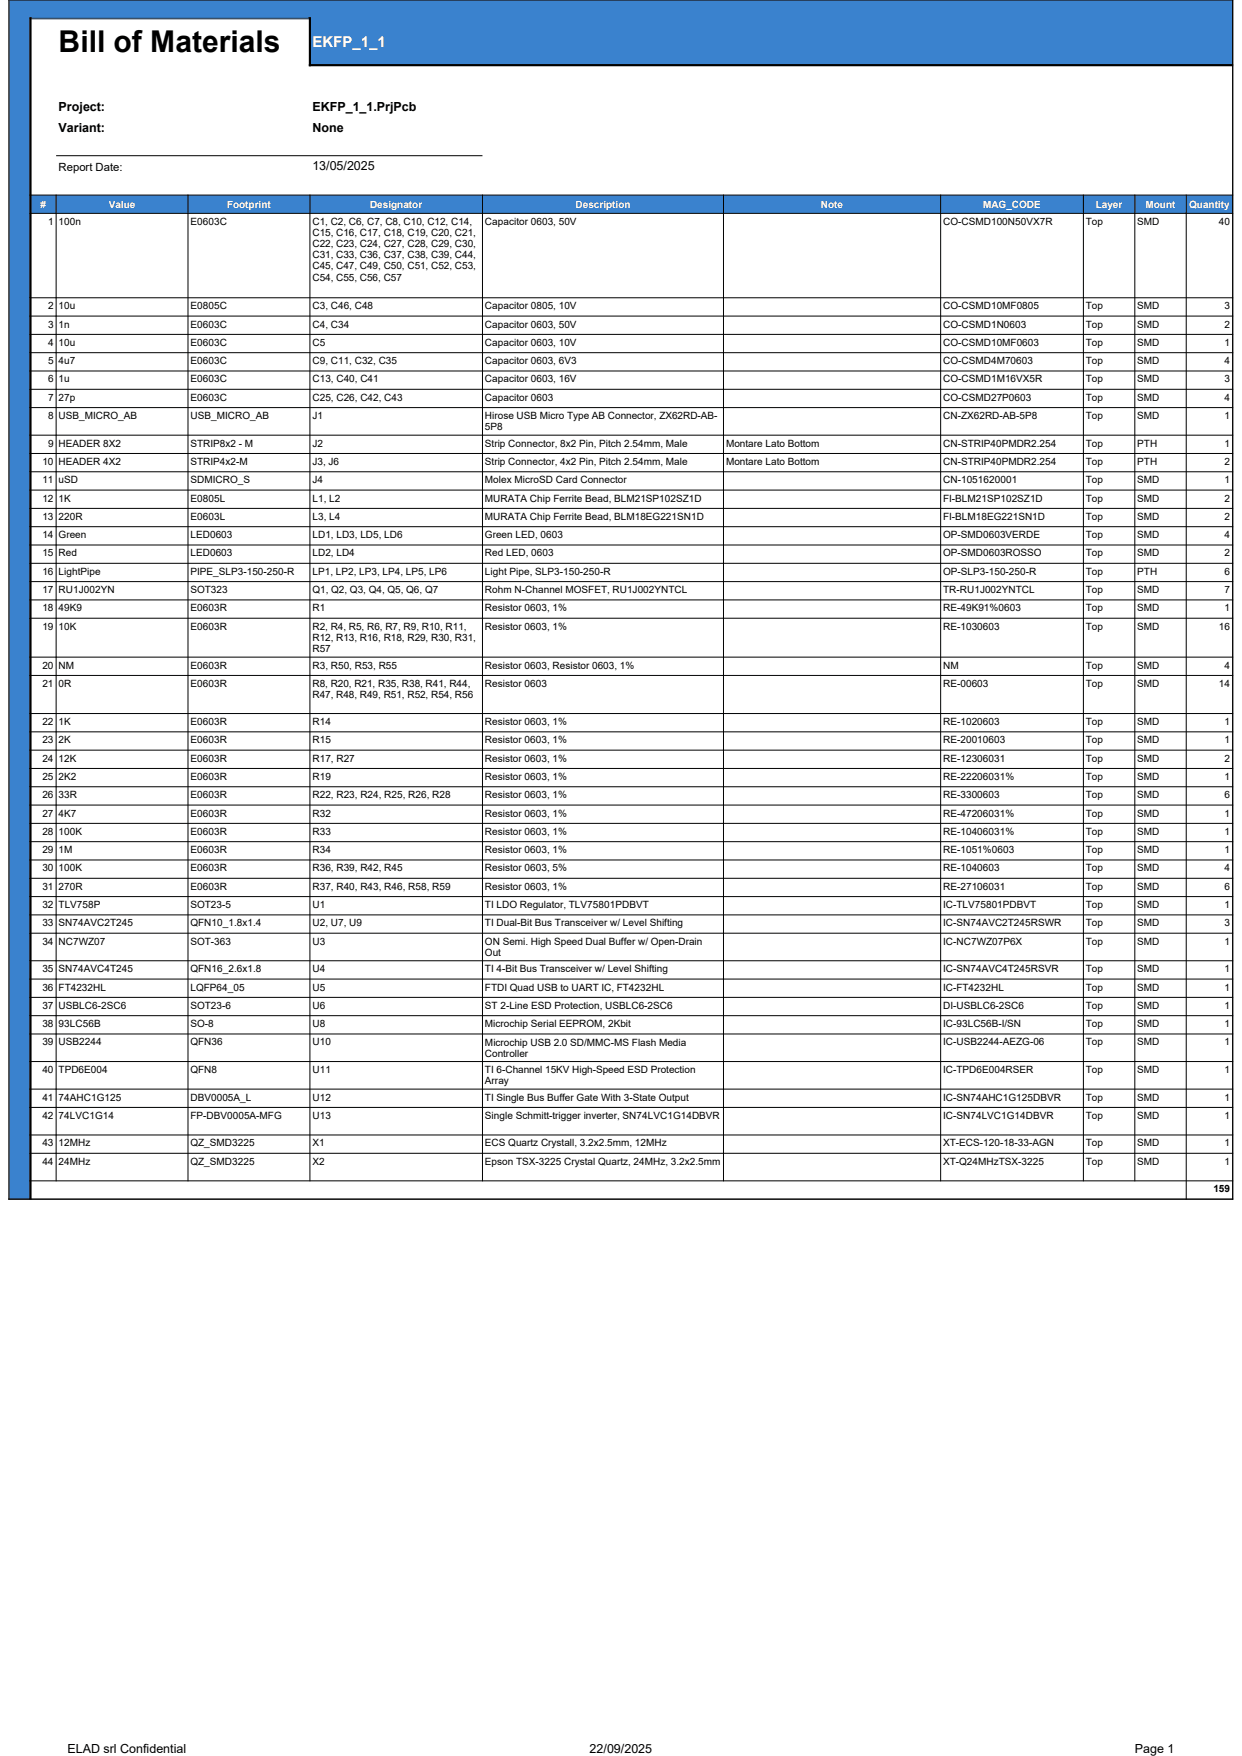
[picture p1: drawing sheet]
<svg xmlns="http://www.w3.org/2000/svg" width="210mm" height="297mm" viewBox="0 0 210 297" stroke-linecap="round" stroke-linejoin="round" font-family="sans-serif">
<defs><g id="words">
<text font-size="5.1" x="9.9" y="8.8">Bill of Materials</text>
<text font-size="2.5" fill="#fff" x="52.8" y="7.9">EKFP_1_1</text>
<g font-size="2.1">
<text x="9.9" y="18.7">Project:</text>
<text x="9.9" y="22.4">Variant:</text>
<text x="52.8" y="18.7">EKFP_1_1.PrjPcb</text>
<text x="52.8" y="22.4">None</text>
<text x="52.8" y="28.8">13/05/2025</text>
<text x="11.4" y="296.5">ELAD srl Confidential</text>
<text x="99.7" y="296.5">22/09/2025</text>
<text x="191.9" y="296.5">Page 1</text>
</g>
<text font-size="1.9" x="9.9" y="28.9">Report Date:</text>
<g font-size="1.7" fill="#fff">
<text x="6.8" y="35.1">#</text>
<text x="18.4" y="35.1">Value</text>
<text x="38.4" y="35.1">Footprint</text>
<text x="62.6" y="35.1">Designator</text>
<text x="97.3" y="35.1">Description</text>
<text x="138.8" y="35.1">Note</text>
<text x="166.2" y="35.1">MAG_CODE</text>
<text x="185.3" y="35.1">Layer</text>
<text x="193.7" y="35.1">Mount</text>
<text x="201.1" y="35.1">Quantity</text>
</g>
<g font-size="1.7">
<text x="8.1" y="38">1</text>
<text x="9.9" y="38">100n</text>
<text x="32.2" y="38">E0603C</text>
<text x="52.8" y="38">C1, C2, C6, C7, C8, C10, C12, C14,</text>
<text x="52.8" y="39.9">C15, C16, C17, C18, C19, C20, C21,</text>
<text x="52.8" y="41.8">C22, C23, C24, C27, C28, C29, C30,</text>
<text x="82" y="38">Capacitor 0603, 50V</text>
<text x="159.5" y="38">CO-CSMD100N50VX7R</text>
<text x="183.6" y="38">Top</text>
<text x="192.3" y="38">SMD</text>
<text x="206.1" y="38">40</text>
<text x="52.8" y="43.7">C31, C33, C36, C37, C38, C39, C44,</text>
<text x="52.8" y="45.6">C45, C47, C49, C50, C51, C52, C53,</text>
<text x="52.8" y="47.5">C54, C55, C56, C57</text>
<text x="8.1" y="52.3">2</text>
<text x="9.9" y="52.3">10u</text>
<text x="32.2" y="52.3">E0805C</text>
<text x="52.8" y="52.3">C3, C46, C48</text>
<text x="82" y="52.3">Capacitor 0805, 10V</text>
<text x="159.5" y="52.3">CO-CSMD10MF0805</text>
<text x="183.6" y="52.3">Top</text>
<text x="192.3" y="52.3">SMD</text>
<text x="207.1" y="52.3">3</text>
<text x="8.1" y="55.4">3</text>
<text x="8.1" y="58.5">4</text>
<text x="9.9" y="55.4">1n</text>
<text x="9.9" y="58.5">10u</text>
<text x="32.2" y="55.4">E0603C</text>
<text x="32.2" y="58.5">E0603C</text>
<text x="52.8" y="55.4">C4, C34</text>
<text x="52.8" y="58.5">C5</text>
<text x="82" y="55.4">Capacitor 0603, 50V</text>
<text x="82" y="58.5">Capacitor 0603, 10V</text>
<text x="159.5" y="55.4">CO-CSMD1N0603</text>
<text x="159.5" y="58.5">CO-CSMD10MF0603</text>
<text x="183.6" y="55.4">Top</text>
<text x="183.6" y="58.5">Top</text>
<text x="192.3" y="55.4">SMD</text>
<text x="192.3" y="58.5">SMD</text>
<text x="207.1" y="55.4">2</text>
<text x="207.1" y="58.5">1</text>
<text x="8.1" y="61.6">5</text>
<text x="8.1" y="64.7">6</text>
<text x="9.9" y="61.6">4u7</text>
<text x="9.9" y="64.7">1u</text>
<text x="32.2" y="61.6">E0603C</text>
<text x="32.2" y="64.7">E0603C</text>
<text x="52.8" y="61.6">C9, C11, C32, C35</text>
<text x="52.8" y="64.7">C13, C40, C41</text>
<text x="82" y="61.6">Capacitor 0603, 6V3</text>
<text x="82" y="64.7">Capacitor 0603, 16V</text>
<text x="159.5" y="61.6">CO-CSMD4M70603</text>
<text x="159.5" y="64.7">CO-CSMD1M16VX5R</text>
<text x="183.6" y="61.6">Top</text>
<text x="183.6" y="64.7">Top</text>
<text x="192.3" y="61.6">SMD</text>
<text x="192.3" y="64.7">SMD</text>
<text x="207.1" y="61.6">4</text>
<text x="207.1" y="64.7">3</text>
<text x="8.1" y="67.8">7</text>
<text x="8.1" y="70.9">8</text>
<text x="9.9" y="67.8">27p</text>
<text x="9.9" y="70.9">USB_MICRO_AB</text>
<text x="32.2" y="67.8">E0603C</text>
<text x="32.2" y="70.9">USB_MICRO_AB</text>
<text x="52.8" y="67.8">C25, C26, C42, C43</text>
<text x="52.8" y="70.9">J1</text>
<text x="82" y="67.8">Capacitor 0603</text>
<text x="82" y="70.9">Hirose USB Micro Type AB Connector, ZX62RD-AB-</text>
<text x="159.5" y="67.8">CO-CSMD27P0603</text>
<text x="159.5" y="70.9">CN-ZX62RD-AB-5P8</text>
<text x="183.6" y="67.8">Top</text>
<text x="183.6" y="70.9">Top</text>
<text x="192.3" y="67.8">SMD</text>
<text x="192.3" y="70.9">SMD</text>
<text x="207.1" y="67.8">4</text>
<text x="207.1" y="70.9">1</text>
<text x="8.1" y="75.5">9</text>
<text x="9.9" y="75.5">HEADER 8X2</text>
<text x="32.2" y="75.5">STRIP8x2 - M</text>
<text x="52.8" y="75.5">J2</text>
<text x="82" y="75.5">Strip Connector, 8x2 Pin, Pitch 2.54mm, Male</text>
<text x="82" y="72.8">5P8</text>
<text x="122.8" y="75.5">Montare Lato Bottom</text>
<text x="159.5" y="75.5">CN-STRIP40PMDR2.254</text>
<text x="183.6" y="75.5">Top</text>
<text x="192.3" y="75.5">PTH</text>
<text x="207.1" y="75.5">1</text>
<text x="7.2" y="78.6">10</text>
<text x="7.2" y="81.7">11</text>
<text x="9.9" y="78.6">HEADER 4X2</text>
<text x="9.9" y="81.7">uSD</text>
<text x="32.2" y="78.6">STRIP4x2-M</text>
<text x="32.2" y="81.7">SDMICRO_S</text>
<text x="52.8" y="78.6">J3, J6</text>
<text x="52.8" y="81.7">J4</text>
<text x="82" y="78.6">Strip Connector, 4x2 Pin, Pitch 2.54mm, Male</text>
<text x="82" y="81.7">Molex MicroSD Card Connector</text>
<text x="122.8" y="78.6">Montare Lato Bottom</text>
<text x="159.5" y="78.6">CN-STRIP40PMDR2.254</text>
<text x="159.5" y="81.7">CN-1051620001</text>
<text x="183.6" y="78.6">Top</text>
<text x="183.6" y="81.7">Top</text>
<text x="192.3" y="78.6">PTH</text>
<text x="192.3" y="81.7">SMD</text>
<text x="207.1" y="78.6">2</text>
<text x="207.1" y="81.7">1</text>
<text x="7.2" y="84.8">12</text>
<text x="7.2" y="87.9">13</text>
<text x="9.9" y="84.8">1K</text>
<text x="9.9" y="87.9">220R</text>
<text x="32.2" y="84.8">E0805L</text>
<text x="32.2" y="87.9">E0603L</text>
<text x="52.8" y="84.8">L1, L2</text>
<text x="52.8" y="87.9">L3, L4</text>
<text x="82" y="84.8">MURATA Chip Ferrite Bead, BLM21SP102SZ1D</text>
<text x="82" y="87.9">MURATA Chip Ferrite Bead, BLM18EG221SN1D</text>
<text x="159.5" y="84.8">FI-BLM21SP102SZ1D</text>
<text x="159.5" y="87.9">FI-BLM18EG221SN1D</text>
<text x="183.6" y="84.8">Top</text>
<text x="183.6" y="87.9">Top</text>
<text x="192.3" y="84.8">SMD</text>
<text x="192.3" y="87.9">SMD</text>
<text x="207.1" y="84.8">2</text>
<text x="207.1" y="87.9">2</text>
<text x="7.2" y="91">14</text>
<text x="7.2" y="94.1">15</text>
<text x="9.9" y="91">Green</text>
<text x="9.9" y="94.1">Red</text>
<text x="32.2" y="91">LED0603</text>
<text x="32.2" y="94.1">LED0603</text>
<text x="52.8" y="91">LD1, LD3, LD5, LD6</text>
<text x="52.8" y="94.1">LD2, LD4</text>
<text x="82" y="91">Green LED, 0603</text>
<text x="82" y="94.1">Red LED, 0603</text>
<text x="159.5" y="91">OP-SMD0603VERDE</text>
<text x="159.5" y="94.1">OP-SMD0603ROSSO</text>
<text x="183.6" y="91">Top</text>
<text x="183.6" y="94.1">Top</text>
<text x="192.3" y="91">SMD</text>
<text x="192.3" y="94.1">SMD</text>
<text x="207.1" y="91">4</text>
<text x="207.1" y="94.1">2</text>
<text x="7.2" y="97.2">16</text>
<text x="7.2" y="100.3">17</text>
<text x="9.9" y="97.2">LightPipe</text>
<text x="9.9" y="100.3">RU1J002YN</text>
<text x="32.2" y="97.2">PIPE_SLP3-150-250-R</text>
<text x="32.2" y="100.3">SOT323</text>
<text x="52.8" y="97.2">LP1, LP2, LP3, LP4, LP5, LP6</text>
<text x="52.8" y="100.3">Q1, Q2, Q3, Q4, Q5, Q6, Q7</text>
<text x="82" y="97.2">Light Pipe, SLP3-150-250-R</text>
<text x="82" y="100.3">Rohm N-Channel MOSFET, RU1J002YNTCL</text>
<text x="159.5" y="97.2">OP-SLP3-150-250-R</text>
<text x="159.5" y="100.3">TR-RU1J002YNTCL</text>
<text x="183.6" y="97.2">Top</text>
<text x="183.6" y="100.3">Top</text>
<text x="192.3" y="97.2">PTH</text>
<text x="192.3" y="100.3">SMD</text>
<text x="207.1" y="97.2">6</text>
<text x="207.1" y="100.3">7</text>
<text x="7.2" y="103.4">18</text>
<text x="7.2" y="106.5">19</text>
<text x="9.9" y="103.4">49K9</text>
<text x="9.9" y="106.5">10K</text>
<text x="32.2" y="103.4">E0603R</text>
<text x="32.2" y="106.5">E0603R</text>
<text x="52.8" y="103.4">R1</text>
<text x="52.8" y="106.5">R2, R4, R5, R6, R7, R9, R10, R11,</text>
<text x="82" y="103.4">Resistor 0603, 1%</text>
<text x="82" y="106.5">Resistor 0603, 1%</text>
<text x="159.5" y="103.4">RE-49K91%0603</text>
<text x="159.5" y="106.5">RE-1030603</text>
<text x="183.6" y="103.4">Top</text>
<text x="183.6" y="106.5">Top</text>
<text x="192.3" y="103.4">SMD</text>
<text x="192.3" y="106.5">SMD</text>
<text x="206.1" y="106.5">16</text>
<text x="207.1" y="103.4">1</text>
<text x="7.2" y="113.1">20</text>
<text x="9.9" y="113.1">NM</text>
<text x="32.2" y="113.1">E0603R</text>
<text x="52.8" y="113.1">R3, R50, R53, R55</text>
<text x="52.8" y="108.4">R12, R13, R16, R18, R29, R30, R31,</text>
<text x="52.8" y="110.3">R57</text>
<text x="82" y="113.1">Resistor 0603, Resistor 0603, 1%</text>
<text x="159.5" y="113.1">NM</text>
<text x="183.6" y="113.1">Top</text>
<text x="192.3" y="113.1">SMD</text>
<text x="207.1" y="113.1">4</text>
<text x="7.2" y="116.2">21</text>
<text x="9.9" y="116.2">0R</text>
<text x="32.2" y="116.2">E0603R</text>
<text x="52.8" y="116.2">R8, R20, R21, R35, R38, R41, R44,</text>
<text x="52.8" y="118.1">R47, R48, R49, R51, R52, R54, R56</text>
<text x="82" y="116.2">Resistor 0603</text>
<text x="159.5" y="116.2">RE-00603</text>
<text x="183.6" y="116.2">Top</text>
<text x="192.3" y="116.2">SMD</text>
<text x="206.1" y="116.2">14</text>
<text x="7.2" y="122.6">22</text>
<text x="7.2" y="125.7">23</text>
<text x="9.9" y="122.6">1K</text>
<text x="9.9" y="125.7">2K</text>
<text x="32.2" y="122.6">E0603R</text>
<text x="32.2" y="125.7">E0603R</text>
<text x="52.8" y="122.6">R14</text>
<text x="52.8" y="125.7">R15</text>
<text x="82" y="122.6">Resistor 0603, 1%</text>
<text x="82" y="125.7">Resistor 0603, 1%</text>
<text x="159.5" y="122.6">RE-1020603</text>
<text x="159.5" y="125.7">RE-20010603</text>
<text x="183.6" y="122.6">Top</text>
<text x="183.6" y="125.7">Top</text>
<text x="192.3" y="122.6">SMD</text>
<text x="192.3" y="125.7">SMD</text>
<text x="207.1" y="122.6">1</text>
<text x="207.1" y="125.7">1</text>
<text x="7.2" y="128.8">24</text>
<text x="7.2" y="131.9">25</text>
<text x="9.9" y="128.8">12K</text>
<text x="9.9" y="131.9">2K2</text>
<text x="32.2" y="128.8">E0603R</text>
<text x="32.2" y="131.9">E0603R</text>
<text x="52.8" y="128.8">R17, R27</text>
<text x="52.8" y="131.9">R19</text>
<text x="82" y="128.8">Resistor 0603, 1%</text>
<text x="82" y="131.9">Resistor 0603, 1%</text>
<text x="159.5" y="128.8">RE-12306031</text>
<text x="159.5" y="131.9">RE-22206031%</text>
<text x="183.6" y="128.8">Top</text>
<text x="183.6" y="131.9">Top</text>
<text x="192.3" y="128.8">SMD</text>
<text x="192.3" y="131.9">SMD</text>
<text x="207.1" y="128.8">2</text>
<text x="207.1" y="131.9">1</text>
<text x="7.2" y="135">26</text>
<text x="9.9" y="135">33R</text>
<text x="32.2" y="135">E0603R</text>
<text x="52.8" y="135">R22, R23, R24, R25, R26, R28</text>
<text x="82" y="135">Resistor 0603, 1%</text>
<text x="159.5" y="135">RE-3300603</text>
<text x="183.6" y="135">Top</text>
<text x="192.3" y="135">SMD</text>
<text x="207.1" y="135">6</text>
<text x="7.2" y="138.1">27</text>
<text x="7.2" y="141.2">28</text>
<text x="9.9" y="138.1">4K7</text>
<text x="9.9" y="141.2">100K</text>
<text x="32.2" y="138.1">E0603R</text>
<text x="32.2" y="141.2">E0603R</text>
<text x="52.8" y="138.1">R32</text>
<text x="52.8" y="141.2">R33</text>
<text x="82" y="138.1">Resistor 0603, 1%</text>
<text x="82" y="141.2">Resistor 0603, 1%</text>
<text x="159.5" y="138.1">RE-47206031%</text>
<text x="159.5" y="141.2">RE-10406031%</text>
<text x="183.6" y="138.1">Top</text>
<text x="183.6" y="141.2">Top</text>
<text x="192.3" y="138.1">SMD</text>
<text x="192.3" y="141.2">SMD</text>
<text x="207.1" y="138.1">1</text>
<text x="207.1" y="141.2">1</text>
<text x="7.2" y="144.3">29</text>
<text x="7.2" y="147.4">30</text>
<text x="9.9" y="144.3">1M</text>
<text x="9.9" y="147.4">100K</text>
<text x="32.2" y="144.3">E0603R</text>
<text x="32.2" y="147.4">E0603R</text>
<text x="52.8" y="144.3">R34</text>
<text x="52.8" y="147.4">R36, R39, R42, R45</text>
<text x="82" y="144.3">Resistor 0603, 1%</text>
<text x="82" y="147.4">Resistor 0603, 5%</text>
<text x="159.5" y="144.3">RE-1051%0603</text>
<text x="159.5" y="147.4">RE-1040603</text>
<text x="183.6" y="144.3">Top</text>
<text x="183.6" y="147.4">Top</text>
<text x="192.3" y="144.3">SMD</text>
<text x="192.3" y="147.4">SMD</text>
<text x="207.1" y="144.3">1</text>
<text x="207.1" y="147.4">4</text>
<text x="7.2" y="150.5">31</text>
<text x="7.2" y="153.6">32</text>
<text x="9.9" y="150.5">270R</text>
<text x="9.9" y="153.6">TLV758P</text>
<text x="32.2" y="150.5">E0603R</text>
<text x="32.2" y="153.6">SOT23-5</text>
<text x="52.8" y="150.5">R37, R40, R43, R46, R58, R59</text>
<text x="52.8" y="153.6">U1</text>
<text x="82" y="150.5">Resistor 0603, 1%</text>
<text x="82" y="153.6">TI LDO Regulator, TLV75801PDBVT</text>
<text x="159.5" y="150.5">RE-27106031</text>
<text x="159.5" y="153.6">IC-TLV75801PDBVT</text>
<text x="183.6" y="150.5">Top</text>
<text x="183.6" y="153.6">Top</text>
<text x="192.3" y="150.5">SMD</text>
<text x="192.3" y="153.6">SMD</text>
<text x="207.1" y="150.5">6</text>
<text x="207.1" y="153.6">1</text>
<text x="7.2" y="156.7">33</text>
<text x="7.2" y="159.8">34</text>
<text x="9.9" y="156.7">SN74AVC2T245</text>
<text x="9.9" y="159.8">NC7WZ07</text>
<text x="32.2" y="156.7">QFN10_1.8x1.4</text>
<text x="32.2" y="159.8">SOT-363</text>
<text x="52.8" y="156.7">U2, U7, U9</text>
<text x="52.8" y="159.8">U3</text>
<text x="82" y="156.7">TI Dual-Bit Bus Transceiver w/ Level Shifting</text>
<text x="82" y="159.8">ON Semi. High Speed Dual Buffer w/ Open-Drain</text>
<text x="82" y="161.7">Out</text>
<text x="159.5" y="156.7">IC-SN74AVC2T245RSWR</text>
<text x="159.5" y="159.8">IC-NC7WZ07P6X</text>
<text x="183.6" y="156.7">Top</text>
<text x="183.6" y="159.8">Top</text>
<text x="192.3" y="156.7">SMD</text>
<text x="192.3" y="159.8">SMD</text>
<text x="207.1" y="156.7">3</text>
<text x="207.1" y="159.8">1</text>
<text x="7.2" y="164.4">35</text>
<text x="7.2" y="167.5">36</text>
<text x="9.9" y="164.4">SN74AVC4T245</text>
<text x="9.9" y="167.5">FT4232HL</text>
<text x="32.2" y="164.4">QFN16_2.6x1.8</text>
<text x="32.2" y="167.5">LQFP64_05</text>
<text x="52.8" y="164.4">U4</text>
<text x="52.8" y="167.5">U5</text>
<text x="82" y="164.4">TI 4-Bit Bus Transceiver w/ Level Shifting</text>
<text x="82" y="167.5">FTDI Quad USB to UART IC, FT4232HL</text>
<text x="159.5" y="164.4">IC-SN74AVC4T245RSVR</text>
<text x="159.5" y="167.5">IC-FT4232HL</text>
<text x="183.6" y="164.4">Top</text>
<text x="183.6" y="167.5">Top</text>
<text x="192.3" y="164.4">SMD</text>
<text x="192.3" y="167.5">SMD</text>
<text x="207.1" y="164.4">1</text>
<text x="207.1" y="167.5">1</text>
<text x="7.2" y="170.6">37</text>
<text x="7.2" y="173.7">38</text>
<text x="9.9" y="170.6">USBLC6-2SC6</text>
<text x="9.9" y="173.7">93LC56B</text>
<text x="32.2" y="170.6">SOT23-6</text>
<text x="32.2" y="173.7">SO-8</text>
<text x="52.8" y="170.6">U6</text>
<text x="52.8" y="173.7">U8</text>
<text x="82" y="170.6">ST 2-Line ESD Protection, USBLC6-2SC6</text>
<text x="82" y="173.7">Microchip Serial EEPROM, 2Kbit</text>
<text x="159.5" y="170.6">DI-USBLC6-2SC6</text>
<text x="159.5" y="173.7">IC-93LC56B-I/SN</text>
<text x="183.6" y="170.6">Top</text>
<text x="183.6" y="173.7">Top</text>
<text x="192.3" y="170.6">SMD</text>
<text x="192.3" y="173.7">SMD</text>
<text x="207.1" y="170.6">1</text>
<text x="207.1" y="173.7">1</text>
<text x="7.2" y="176.8">39</text>
<text x="9.9" y="176.8">USB2244</text>
<text x="32.2" y="176.8">QFN36</text>
<text x="52.8" y="176.8">U10</text>
<text x="82" y="176.8">Microchip USB 2.0 SD/MMC-MS Flash Media</text>
<text x="82" y="178.7">Controller</text>
<text x="159.5" y="176.8">IC-USB2244-AEZG-06</text>
<text x="183.6" y="176.8">Top</text>
<text x="192.3" y="176.8">SMD</text>
<text x="207.1" y="176.8">1</text>
<text x="7.2" y="181.5">40</text>
<text x="9.9" y="181.5">TPD6E004</text>
<text x="32.2" y="181.5">QFN8</text>
<text x="52.8" y="181.5">U11</text>
<text x="82" y="181.5">TI 6-Channel 15KV High-Speed ESD Protection</text>
<text x="82" y="183.4">Array</text>
<text x="159.5" y="181.5">IC-TPD6E004RSER</text>
<text x="183.6" y="181.5">Top</text>
<text x="192.3" y="181.5">SMD</text>
<text x="207.1" y="181.5">1</text>
<text x="7.2" y="186.2">41</text>
<text x="7.2" y="189.2">42</text>
<text x="9.9" y="186.2">74AHC1G125</text>
<text x="9.9" y="189.2">74LVC1G14</text>
<text x="32.2" y="186.2">DBV0005A_L</text>
<text x="32.2" y="189.2">FP-DBV0005A-MFG</text>
<text x="52.8" y="186.2">U12</text>
<text x="52.8" y="189.2">U13</text>
<text x="82" y="186.2">TI Single Bus Buffer Gate With 3-State Output</text>
<text x="82" y="189.2">Single Schmitt-trigger inverter, SN74LVC1G14DBVR</text>
<text x="159.5" y="186.2">IC-SN74AHC1G125DBVR</text>
<text x="159.5" y="189.2">IC-SN74LVC1G14DBVR</text>
<text x="183.6" y="186.2">Top</text>
<text x="183.6" y="189.2">Top</text>
<text x="192.3" y="186.2">SMD</text>
<text x="192.3" y="189.2">SMD</text>
<text x="207.1" y="186.2">1</text>
<text x="207.1" y="189.2">1</text>
<text x="7.2" y="193.9">43</text>
<text x="7.2" y="197">44</text>
<text x="9.9" y="193.9">12MHz</text>
<text x="9.9" y="197">24MHz</text>
<text x="32.2" y="193.9">QZ_SMD3225</text>
<text x="32.2" y="197">QZ_SMD3225</text>
<text x="52.8" y="193.9">X1</text>
<text x="52.8" y="197">X2</text>
<text x="82" y="193.9">ECS Quartz Crystall, 3.2x2.5mm, 12MHz</text>
<text x="82" y="197">Epson TSX-3225 Crystal Quartz, 24MHz, 3.2x2.5mm</text>
<text x="159.5" y="193.9">XT-ECS-120-18-33-AGN</text>
<text x="159.5" y="197">XT-Q24MHzTSX-3225</text>
<text x="183.6" y="193.9">Top</text>
<text x="183.6" y="197">Top</text>
<text x="192.3" y="193.9">SMD</text>
<text x="192.3" y="197">SMD</text>
<text x="207.1" y="193.9">1</text>
<text x="207.1" y="197">1</text>
<text x="205.2" y="201.7">159</text>
</g>
</g></defs>
<g fill="#3a82ce">
<path d="M1.5 0h206.9v3.1h-206.9z" fill-rule="evenodd"/>
<path d="M1.5 3.1h3.6v7.9h-3.6z" fill-rule="evenodd"/>
</g>
<path d="M5.1 3.1h47.3v7.9h-47.3z" fill-rule="evenodd" fill="#fff"/>
<g fill="#3a82ce">
<path d="M52.4 3.1h156v7.9h-156z" fill-rule="evenodd"/>
<path d="M1.5 11h3.6v22h-3.6z" fill-rule="evenodd"/>
</g>
<path d="M5.1 11h203.3v22h-203.3z" fill-rule="evenodd" fill="#fff"/>
<g fill="#3a82ce">
<path d="M1.5 33h206.9v3.1h-206.9z" fill-rule="evenodd"/>
<path d="M1.5 36.1h3.6v163.6h-3.6z" fill-rule="evenodd"/>
</g>
<path d="M5.1 36.1h203.3v163.6h-203.3z" fill-rule="evenodd" fill="#fff"/>
<path d="M1.5 199.7h3.6v3.1h-3.6z" fill-rule="evenodd" fill="#3a82ce"/>
<path d="M200.5 199.7h7.9v3.1h-7.9z" fill-rule="evenodd" fill="#fff"/>
<g fill="none" stroke="#000" stroke-width=".17">
<path d="M1.4 0h207.1M1.5 -.1v203M208.4 -.1v203M5 33h203.5M5 36.1h203.5M9.5 26.3h72.1M9.5 32.9v166.9M31.8 32.9v166.9M52.4 32.9v166.9M81.6 32.9v166.9M122.3 32.9v166.9M159.1 32.9v166.9"/>
<path d="M183.2 32.9v166.9M191.9 32.9v166.9M200.6 32.9v170M5 50.4h203.5M5 53.5h203.5M5 56.6h203.5M5 59.7h203.5M5 62.7h203.5M5 65.8h203.5M5 68.9h203.5M5 73.6h203.5M5 76.7h203.5"/>
<path d="M5 79.8h203.5M5 82.9h203.5M5 86h203.5M5 89.1h203.5M5 92.2h203.5M5 95.3h203.5M5 98.4h203.5M5 101.5h203.5M5 104.6h203.5M5 111.1h203.5M5 114.2h203.5M5 120.7h203.5"/>
<path d="M5 123.8h203.5M5 126.9h203.5M5 130h203.5M5 133.1h203.5M5 136.2h203.5M5 139.3h203.5M5 142.4h203.5M5 145.5h203.5M5 148.5h203.5M5 151.6h203.5M5 154.7h203.5M5 157.8h203.5"/>
<path d="M5 162.5h203.5M5 165.6h203.5M5 168.7h203.5M5 171.8h203.5M5 174.9h203.5M5 179.5h203.5M5 184.2h203.5M5 187.3h203.5M5 192h203.5M5 195.1h203.5M5 199.7h203.5M1.4 202.8h207.1"/>
</g>
<path d="M5 3.1h47.6" fill="none" stroke="#339" stroke-width=".37"/>
<path d="M5.2 2.9v200M52.2 11h156.3M52.4 2.9v8.3" fill="none" stroke="#000" stroke-width=".37"/>
<use href="#words"/>
</svg>
